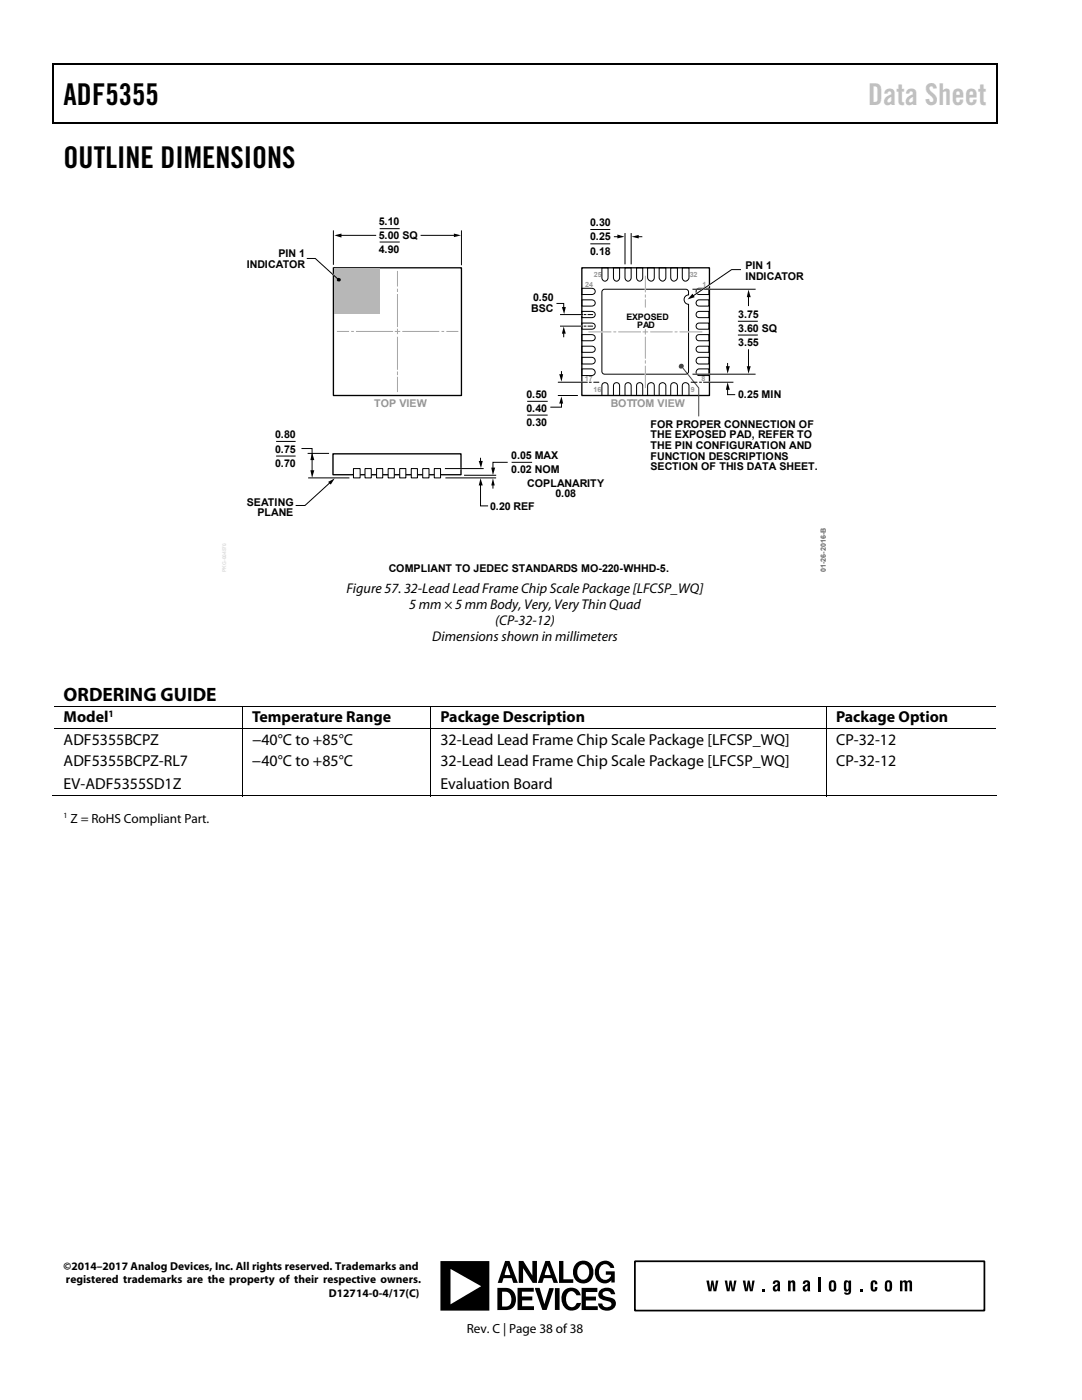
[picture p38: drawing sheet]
<svg xmlns="http://www.w3.org/2000/svg" width="216mm" height="279mm" viewBox="0 0 216 279" stroke-linecap="round" stroke-linejoin="round" font-family="sans-serif">
<defs><g id="words">
<g font-size="6">
<text x="12.7" y="21">ADF5355</text>
<text x="12.7" y="33.6">OUTLINE DIMENSIONS</text>
</g>
<text font-size="6" fill="#c0c0c0" x="173.2" y="21">Data Sheet</text>
<text font-size="3.9" x="12.7" y="139.8">ORDERING GUIDE</text>
<g font-size="3.2">
<text x="12.7" y="144.2">Model</text>
<text x="12.7" y="148.7">ADF5355BCPZ</text>
<text x="50.3" y="148.7">−40°C to +85°C</text>
<text x="50.3" y="144.2">Temperature Range</text>
<text x="87.9" y="144.2">Package Description</text>
<text x="87.9" y="148.7">32-Lead Lead Frame Chip Scale Package [LFCSP_WQ]</text>
<text x="166.8" y="144.2">Package Option</text>
<text x="166.8" y="148.7">CP-32-12</text>
<text x="12.7" y="153">ADF5355BCPZ-RL7</text>
<text x="50.3" y="153">−40°C to +85°C</text>
<text x="87.9" y="153">32-Lead Lead Frame Chip Scale Package [LFCSP_WQ]</text>
<text x="166.9" y="153">CP-32-12</text>
<text x="12.7" y="157.4">EV-ADF5355SD1Z</text>
<text x="87.9" y="157.4">Evaluation Board</text>
</g>
<g font-size="2.8">
<text x="69.1" y="118.3">Figure 57. 32-Lead Lead Frame Chip Scale Package [LFCSP_WQ]</text>
<text x="81.6" y="121.5">5 mm × 5 mm Body, Very, Very Thin Quad</text>
<text x="98.8" y="124.7">(CP-32-12)</text>
<text x="86.3" y="127.9">Dimensions shown in millimeters</text>
</g>
<g font-size="2.6">
<text x="14.1" y="164.2">Z = RoHS Compliant Part.</text>
<text x="93.2" y="266">Rev. C | Page 38 of 38</text>
</g>
<g font-size="2.3">
<text x="12.7" y="253.5">©2014–2017 Analog Devices, Inc. All rights reserved. Trademarks and</text>
<text x="13.2" y="256.1">registered trademarks are the property of their respective owners.</text>
<text x="65.6" y="258.8">D12714-0-4/17(C)</text>
</g>
<g font-size="2.1">
<text x="75.6" y="44.9">5.10</text>
<text x="75.6" y="47.7">5.00 SQ</text>
<text x="117.8" y="45.1">0.30</text>
<text x="117.8" y="48">0.25</text>
<text x="49.2" y="53.4">INDICATOR</text>
<text x="55.5" y="51.3">PIN 1</text>
<text x="75.6" y="50.6">4.90</text>
<text x="117.8" y="50.8">0.18</text>
<text x="148.7" y="53.7">PIN 1</text>
<text x="148.7" y="55.9">INDICATOR</text>
<text x="106" y="62.3">BSC</text>
<text x="106.4" y="60.2">0.50</text>
<text x="147.3" y="63.4">3.75</text>
<text x="147.3" y="66.3">3.60 SQ</text>
<text x="147.3" y="69.1">3.55</text>
<text x="105.1" y="79.4">0.50</text>
<text x="105.1" y="82.2">0.40</text>
<text x="147.3" y="79.4">0.25 MIN</text>
<text x="54.9" y="87.5">0.80</text>
<text x="105.1" y="85.1">0.30</text>
<text x="129.8" y="85.3">FOR PROPER CONNECTION OF</text>
<text x="129.8" y="87.5">THE EXPOSED PAD, REFER TO</text>
<text x="129.8" y="89.6">THE PIN CONFIGURATION AND</text>
<text x="54.9" y="90.3">0.75</text>
<text x="54.9" y="93.2">0.70</text>
<text x="102" y="91.6">0.05 MAX</text>
<text x="102" y="94.4">0.02 NOM</text>
<text x="129.8" y="91.7">FUNCTION DESCRIPTIONS</text>
<text x="129.8" y="93.9">SECTION OF THIS DATA SHEET.</text>
<text x="49.3" y="100.9">SEATING</text>
<text x="97.8" y="101.7">0.20 REF</text>
<text x="105.2" y="97.1">COPLANARITY</text>
<text x="110.8" y="99.3">0.08</text>
<text x="51.4" y="103">PLANE</text>
<text x="77.6" y="114.2">COMPLIANT TO JEDEC STANDARDS MO-220-WHHD-5.</text>
</g>
<g font-size="2.1" fill="#959595">
<text x="74.6" y="81.1">TOP VIEW</text>
<text x="121.9" y="81.1">BOTTOM VIEW</text>
</g>
<text font-size="1.9" x="21.7" y="143.1">1</text>
<g font-size="1.8">
<text x="125" y="63.8">EXPOSED</text>
<text x="127.2" y="65.4">PAD</text>
</g>
<text font-size="1.6" x="12.7" y="163.3">1</text>
<g font-size="1.4" fill="#959595">
<text x="116.8" y="57.3">24</text>
<text x="118.5" y="55.2">25</text>
<text x="137.7" y="55.2">32</text>
<text x="140.1" y="57.3">1</text>
<text x="116.7" y="76.1">17</text>
<text x="140" y="76.1">8</text>
<text x="118.4" y="78.2">16</text>
<text x="137.9" y="78.2">9</text>
</g>
<text font-size="1.4" fill="#636465" x="164.8" y="114.1" transform="rotate(-90 164.8 114.1)">01-26-2016-B</text>
</g></defs>
<path d="M10.5 12.7h.3v1h-.3zM198.8 12.7h.2v1h-.2zM198.8 12.7h.2v.3h-.2zM198.8 24.4h.2v.3h-.2z" fill="#000"/>
<path d="M10.5 12.8h188.3M10.7 13.7v11M198.9 13.7v11M10.5 24.5h188.3" fill="none" stroke="#000" stroke-width=".25"/>
<g fill="none" stroke="#000" stroke-width=".2">
<path d="M66.5 46.1v6.6M92.1 46.1v6.7M105.2 80.1h4.1M105.2 82.8h4.1M10.5 158.8h37.8M10.8 140.9h188M10.8 145.4h188M48.4 141v4.4M48.4 145.5v13.4M48.5 158.8h37.4M86 141v4.4M86 145.5v13.4"/>
<path d="M86.1 158.8h78.7M164.9 141v4.4M164.9 145.5v13.4M165 158.8h33.8"/>
</g>
<path d="M116.1 53.4h25.5v25.5h-25.5zM66.4 90.6h25.6v4.1h-25.6z" fill="none" stroke="#000" stroke-width=".27"/>
<g fill="#fff" stroke="#000" stroke-width=".2">
<path d="M70.5 93.5h1.4v1.9h-1.4z"/>
<path d="M72.8 93.5h1.3v1.9h-1.3z"/>
<path d="M75.1 93.5h1.3v1.9h-1.3z"/>
<path d="M77.4 93.5h1.3v1.9h-1.3z"/>
<path d="M79.8 93.5h1.2v1.9h-1.2z"/>
<path d="M82.1 93.5h1.2v1.9h-1.2z"/>
<path d="M84.3 93.5h1.3v1.9h-1.3z"/>
<path d="M86.7 93.5h1.2v1.9h-1.2z"/>
</g>
<path d="M61.4 90.5h4.3M61.5 95.4h8.2M65.9 96.3l-5 4.6h-1.9M88.9 95.4h10.1M88.9 93.5h7.5M92.7 94.8h6.2M95.9 91.5v.8M95.9 96.6v4.4h1.5M98.4 96.6v.8M101.3 92.3h-2.9v1.3M102.1 92.3h4.1" fill="none" stroke="#000" stroke-width=".2"/>
<path d="M65.5 96.2l1.3-.7-.8 1.2zM95.5 92h.8l-.3 1.4zM95.9 95.5l.4 1.4h-.8zM98 93.3h.8l-.4 1.5zM98.4 95.5l.3 1.4h-.7z" fill="#000"/>
<path d="M66.3 54.6l.6 .5M91.8 93.5h.4" fill="none" stroke="#fff" stroke-width=".27"/>
<path d="M66.5 53.4h25.6v25.5h-25.6z" fill="none" stroke="#000" stroke-width=".27"/>
<path d="M66.7 53.5h9.1v9.2h-9.1z" fill="#b5b7b9"/>
<path d="M61.2 51.6h1.7l4.7 4.3M111 60.6h1.5v.9M112.5 66.3v1" fill="none" stroke="#000" stroke-width=".2"/>
<g fill="#000">
<path d="M112.1 61.3h.8l-.3 1.4zM112.5 65.2l.4 1.4h-.8z"/>
<circle cx="67.6" cy="55.8" r=".39"/>
</g>
<path d="M149.4 59.1v2" fill="none" stroke="#010101" stroke-width=".2"/>
<path d="M149.4 57.8l.4 1.5h-.8z" fill="#010101"/>
<path d="M149.4 69.7v3.6" fill="none" stroke="#010101" stroke-width=".2"/>
<path d="M149 73.1h.8l-.4 1.5z" fill="#010101"/>
<path d="M60.2 89.5h2.1v2.2M62.3 91.5v2.6" fill="none" stroke="#000" stroke-width=".2"/>
<path d="M61.9 93.9h.8l-.4 1.5zM62.3 90.3l.4 1.5h-.8z" fill="#000"/>
<path d="M83.9 47h6.9" fill="none" stroke="#010101" stroke-width=".2"/>
<path d="M90.6 46.6l1.4 .4-1.4 .3z" fill="#010101"/>
<path d="M67.9 47h7.2" fill="none" stroke="#010101" stroke-width=".2"/>
<path d="M66.7 47l1.4-.4v.8z" fill="#010101"/>
<path d="M128.9 55.5v.3M128.9 68.6v.2" fill="none" stroke="#fff" stroke-width=".27"/>
<path d="M75.8 45.6h4M75.8 48.3h4M117.8 45.8h4M117.8 48.7h4M122.5 47.2h1M124.7 46.6v6.1M125.9 46.6v6.1M127.2 47.2h1M55.1 88.1h3.9M55.1 91h3.9" fill="none" stroke="#000" stroke-width=".2"/>
<path d="M123.2 46.8l1.4 .4-1.4 .4zM126 47.2l1.4-.3v.7z" fill="#000"/>
<g fill="none" stroke="#a5a5a5" stroke-width=".2">
<path d="M79.3 54.2v2.9M79.3 57.7v.5M79.3 58.8v6.4M67.3 66.1h2.3M70.2 66.1h.3M71.1 66.1h7.2M78.9 66.1h.9M79.3 65.7v.9M79.3 67.3v6.4M79.3 74.2v.6M79.3 75.3v2.8M80.4 66.1h7.1"/>
<path d="M88.2 66.1h.3M89.2 66.1h2.2"/>
</g>
<path d="M136 73.1l3.4 4.3v5.6" fill="none" stroke="#474747" stroke-width=".2"/>
<circle cx="136" cy="73.1" r=".49" fill="#474747"/>
<g fill="none" stroke="#000" stroke-width=".2">
<path d="M116.1 59.8h1.9a.63 .63 0 0 1 .8 .7 .63 .63 0 0 1-.8 .6h-1.9zM116.1 57.5h1.9a.63 .63 0 0 1 .8 .7 .63 .63 0 0 1-.8 .6h-1.9zM120.1 53.4h1.2v2a.62 .62 0 0 1-.6 .7 .62 .62 0 0 1-.6-.7zM120.2 58l.4-.3h16.3a.89 .89 0 0 1 .5 1.2 .98 .98 0 0 0-.9 .9 .98 .98 0 0 0 .9 1v13.3l-.3 .5-16.5 .1a.87 .87 0 0 1-.5-1.1zM122.4 53.4h1.2v2a.62 .62 0 0 1-.6 .7 .62 .62 0 0 1-.6-.7zM124.7 53.4h1.2v2a.62 .62 0 0 1-.6 .7 .62 .62 0 0 1-.6-.7zM127 53.4h1.2v2a.62 .62 0 0 1-.6 .7 .62 .62 0 0 1-.6-.7zM129.2 53.4h1.4v2a.67 .67 0 0 1-.7 .7 .67 .67 0 0 1-.7-.7zM131.5 53.4h1.4v2a.67 .67 0 0 1-.7 .7 .67 .67 0 0 1-.7-.7zM133.8 53.4h1.4v2a.67 .67 0 0 1-.7 .7 .67 .67 0 0 1-.7-.7zM136.1 53.4h1.4v2a.67 .67 0 0 1-.7 .7 .67 .67 0 0 1-.7-.7zM138.2 57.7h12.6"/>
<path d="M139.1 57.7l.4-.2h2v1.3h-2a.63 .63 0 0 1-.6-.4 .63 .63 0 0 1 .2-.7zM147.8 53.8h-1.8l-7.8 5.3M111.3 76.3h6M111.3 78.9h4M111.8 62.8h4.5M111.8 65.1h4.5M112 74.1v.9M116.1 73.6h1.9a.67 .67 0 0 1 .8 .7 .67 .67 0 0 1-.8 .7h-1.9zM116.1 71.3h1.9a.67 .67 0 0 1 .8 .7 .67 .67 0 0 1-.8 .6h-1.9zM116.1 69.1h1.9a.62 .62 0 0 1 .8 .6 .62 .62 0 0 1-.8 .6h-1.9zM116.1 66.8h1.9a.62 .62 0 0 1 .8 .6 .62 .62 0 0 1-.8 .6h-1.9zM116.1 64.5h1.9a.62 .62 0 0 1 .8 .6 .62 .62 0 0 1-.8 .6h-1.9z"/>
<path d="M116.1 62.1h1.9a.63 .63 0 0 1 .8 .7 .63 .63 0 0 1-.8 .6h-1.9zM116.6 62.8h.3M116.6 65.1h.3M117.3 62.8h.9M117.3 65.1h.9M117.5 76.3h.5M118.4 76.3h1.2M120.3 76.5a.62 .62 0 0 1 .6-.1 .62 .62 0 0 1 .4 .6v1.9h-1.2v-1.9zM122.6 76.5a.62 .62 0 0 1 .7-.1 .62 .62 0 0 1 .3 .6v1.9h-1.2v-1.9zM124.9 76.5a.62 .62 0 0 1 .7-.1 .62 .62 0 0 1 .3 .6v1.9h-1.2v-1.9zM127.2 76.5a.62 .62 0 0 1 .7-.1 .62 .62 0 0 1 .3 .6v1.9h-1.2v-1.9zM129.4 76.5a.65 .65 0 0 1 .7-.1 .65 .65 0 0 1 .5 .6v1.9h-1.4v-1.9z"/>
<path d="M131.8 76.5a.66 .66 0 0 1 .6-.1 .66 .66 0 0 1 .5 .6v1.9h-1.4v-1.9zM134 76.5a.7 .7 0 0 1 1.2 .5v1.9h-1.4v-1.9zM136.3 76.5a.7 .7 0 0 1 1.2 .5v1.9h-1.4v-1.9zM137.8 76.3h1.3M138.2 74.7h12.6M139.1 73.8l.4-.2h2v1.4h-2a.67 .67 0 0 1-.6-.5 .67 .67 0 0 1 .2-.7zM139.1 71.5l.4-.2h2v1.3h-2a.66 .66 0 0 1-.6-.4 .66 .66 0 0 1 .2-.7zM139.1 69.3l.4-.2h2v1.2h-2a.62 .62 0 0 1-.6-.4 .62 .62 0 0 1 .2-.6zM139.1 67l.4-.2h2v1.2h-2a.62 .62 0 0 1-.6-.4 .62 .62 0 0 1 .2-.6zM139.1 64.6l.4-.1h2v1.2h-2a.62 .62 0 0 1-.6-.4 .62 .62 0 0 1 .2-.7zM139.1 62.3l.4-.2h2v1.3h-2a.62 .62 0 0 1-.6-.4 .62 .62 0 0 1 .2-.7zM139.1 60l.4-.2h2v1.3h-2a.62 .62 0 0 1-.6-.4 .62 .62 0 0 1 .2-.7z"/>
<path d="M139.5 76.3h.5M140.3 76.3h6M145.2 77.5v1.3h1.5M145.2 72.5v.8M147.2 64.1h4M147.2 66.9h4M112 80.3v1h-2.2"/>
</g>
<path d="M128.8 57.6v.3M138.7 57.7h3M141.9 56.7l-2.9 1.8M115.8 62.8h.5M115.8 65.1h.5M115.8 76.3h.5M120 66.2h.3M128.8 74.5v.3M128.9 67.6v.2M137.3 66.2h.2M138.7 74.7h3M141.4 76.3h.5" fill="none" stroke="#fff" stroke-width=".27"/>
<g fill="none" stroke="#a5a5a5" stroke-width=".2">
<path d="M128.8 55.1v3.2M128.8 58.8v.6M128.8 59.8v1.5M117.5 66.2h4.4M122.5 66.2h.4M123.5 66.2h4.3M128.3 66.2h.9M128.8 65.8v.9M128.8 67.3v4.2M128.8 72v.5M128.8 73.1v4.2M129.9 66.2h4.2"/>
<path d="M134.7 66.2h.4M135.7 66.2h4.3"/>
</g>
<g fill="#000">
<path d="M138.2 58.6l.4 .7-1.4 .5zM111.6 74.7h.8l-.4 1.5zM144.8 73.1h.8l-.4 1.5zM145.2 76.3l.4 1.5h-.8zM112 79.1l.4 1.4h-.8zM140.9 255.6h.6l.2 1.7 .2-1.7h.4l.3 1.7 .3-1.7h.4l-.4 2.1h-.5l-.2-1.4-.3 1.4h-.5zM144.6 255.6h.5l.2 1.7 .3-1.7h.4l.3 1.7 .2-1.7h.5l-.5 2.1h-.5l-.2-1.4-.2 1.4h-.6zM148.2 255.6h.5l.2 1.7 .3-1.7h.4l.3 1.7 .2-1.7h.5l-.4 2.1h-.6l-.2-1.4-.2 1.4h-.5zM152 257.2h.5v.5h-.5zM157.2 255.6h.6v.2a.48 .48 0 0 1 .4-.3 .48 .48 0 0 1 .4 .3l.1 1.9h-.5v-1.6l-.2-.2-.2 .2v1.6h-.6zM163.3 254.9h.5v2.8h-.5zM171.6 257.2h.5v.5h-.5z"/>
<path d="M173.9 255.7a.69 .69 0 0 1 .8-.1 .69 .69 0 0 1 .4 .7h-.5l-.1-.4h-.2v1.4h.2l.1-.4h.5a.7 .7 0 0 1-.7 .9 .7 .7 0 0 1-.7-.9l.1-1zM179.6 255.6h.5v.2l.4-.3 .5 .3a.54 .54 0 0 1 .6-.3 .54 .54 0 0 1 .4 .5v1.7h-.5v-1.6l-.2-.2-.2 .2-.1 1.6h-.5v-1.6l-.2-.2-.2 .2v1.6h-.5z"/>
<path d="M103.5 251.7h.9l1.8 2.9v-2.9h.9v4.3h-.8l-1.9-2.9v2.9h-.9zM111.5 251.7h.9v3.6h2v.7h-2.9zM108.8 251.7h.9l1.6 4.3h-.8l-.4-.9h-.9h-.7l-.3 .9h-.9zM100.8 251.7h.9l1.6 4.3h-.9l-.3-.9h-.9h-.7l-.3 .9h-.9zM115.1 252.1a2.12 2.12 0 0 1 2.6-.1 2.12 2.12 0 0 1 .7 2.5 2.05 2.05 0 0 1-2.4 1.6 2.05 2.05 0 0 1-1.7-2.2l.4-1.3zM119.5 252.1a1.86 1.86 0 0 1 3.1 .9h-.8a1.17 1.17 0 0 0-1.2-.7 1.17 1.17 0 0 0-1 1 1.38 1.38 0 0 0 .3 1.7 1.38 1.38 0 0 0 1.7 0l.3-.6h-1v-.7h1.8v2.2h-.7v-.4a1.92 1.92 0 0 1-2.3 .4 1.92 1.92 0 0 1-1-2l.3-1.3zM87.9 251.7h9.7v9.9h-9.7zM106.8 257h.9l.9 3.3 1-3.2h.9l-1.4 4.3h-.9zM116.1 257h3.1v.9h-2.3v.9h2v.5v.2h-2v1.2h2.4v.8h-3.2zM103.3 257h3.2v.8h-2.4v.9h2.1v.8h-2v1.2h2.4v.8h-3.3zM99.3 257h.9a2.28 2.28 0 0 1 2.7 1.6 2.28 2.28 0 0 1-1.3 2.8l-2.3 .1zM110.7 257.1h1v4.3h-1zM112.7 257.4a1.92 1.92 0 0 1 3.2 1.1h-.8a1.05 1.05 0 0 0-1.1-.8 1.05 1.05 0 0 0-1 .9 1.72 1.72 0 0 0 1.1 2.3 1.12 1.12 0 0 0 1-.9h.8a1.93 1.93 0 0 1-1.9 1.6 1.93 1.93 0 0 1-1.9-1.6 2.54 2.54 0 0 1 .6-2.6zM119.8 257.4a1.74 1.74 0 0 1 2.9 .9h-.7a.92 .92 0 0 0-.9-.7 .92 .92 0 0 0-.9 .6 1.13 1.13 0 0 0 1.3 .7 1.32 1.32 0 0 1 1.4 1.2 1.32 1.32 0 0 1-1.2 1.4 1.69 1.69 0 0 1-2.4-1.4h.9a.95 .95 0 0 0 .8 .9 .95 .95 0 0 0 1-.7 1.06 1.06 0 0 0-1.2-.8 1.22 1.22 0 0 1-1.3-.7 1.22 1.22 0 0 1 .3-1.4zM109.3 252.6l-.6 1.9h1.2zM101.2 252.6l-.5 1.9h1.1zM115.5 252.8a1.62 1.62 0 0 0 .9 2.6 1.58 1.58 0 0 0 1.2-1.5 1.58 1.58 0 0 0-1.2-1.6l-.5 .2zM89.9 253.2v7.1l6.1-3.6zM100.2 257.8v3h.7a1.43 1.43 0 0 0 1-2.3 1.6 1.6 0 0 0-1.7-.7z"/>
<path d="M154.3 255.7a.73 .73 0 0 1 .8-.2 .73 .73 0 0 1 .5 .7l.1 1.5h-.5v-.2a.57 .57 0 0 1-.8 .2 .57 .57 0 0 1-.1-.9l.8-.6-.2-.3h-.2v.3h-.5zM154.7 256.9v.4l.2 .1 .2-.1 .1-.7z"/>
<path d="M160.3 255.7a.73 .73 0 0 1 .8-.2 .73 .73 0 0 1 .5 .7l.1 1.5h-.5v-.2a.58 .58 0 0 1-.9 .2 .58 .58 0 0 1-.1-.9l.9-.6-.2-.3h-.1l-.1 .3h-.5zM160.7 256.9v.4l.2 .1 .2-.1v-.7z"/>
<path d="M165.5 255.7a.75 .75 0 0 1 .9-.2 .75 .75 0 0 1 .5 .8 1.05 1.05 0 0 1-.8 1.5l-.3-.1a1.99 1.99 0 0 1-.3-2zM166 255.9l-.1 1.3 .2 .2 .3-.2v-1.1l-.1-.2z"/>
<path d="M168.5 255.7a.48 .48 0 0 1 .8 .1v-.2h.5v1.6a.87 .87 0 0 1-.2 1 .87 .87 0 0 1-1.1 0l-.1-.3 .6 .2a.39 .39 0 0 0 .3-.6 .52 .52 0 0 1-.7 .2 .52 .52 0 0 1-.2-.7zM168.9 255.9l-.1 1.1 .2 .3h.2a1.42 1.42 0 0 0-.1-1.4z"/>
<path d="M176.7 255.7a.74 .74 0 0 1 .9-.2 .74 .74 0 0 1 .4 .8 1.07 1.07 0 0 1-.7 1.5l-.4-.1a1.56 1.56 0 0 1-.3-1.7zM177.1 255.9l-.1 1.3 .3 .2 .2-.2v-1.1l-.1-.2z"/>
</g>
<path d="M126.7 251.7h69.7v9.9h-69.7z" fill="none" stroke="#000" stroke-width=".35"/>
<use href="#words"/>
</svg>
